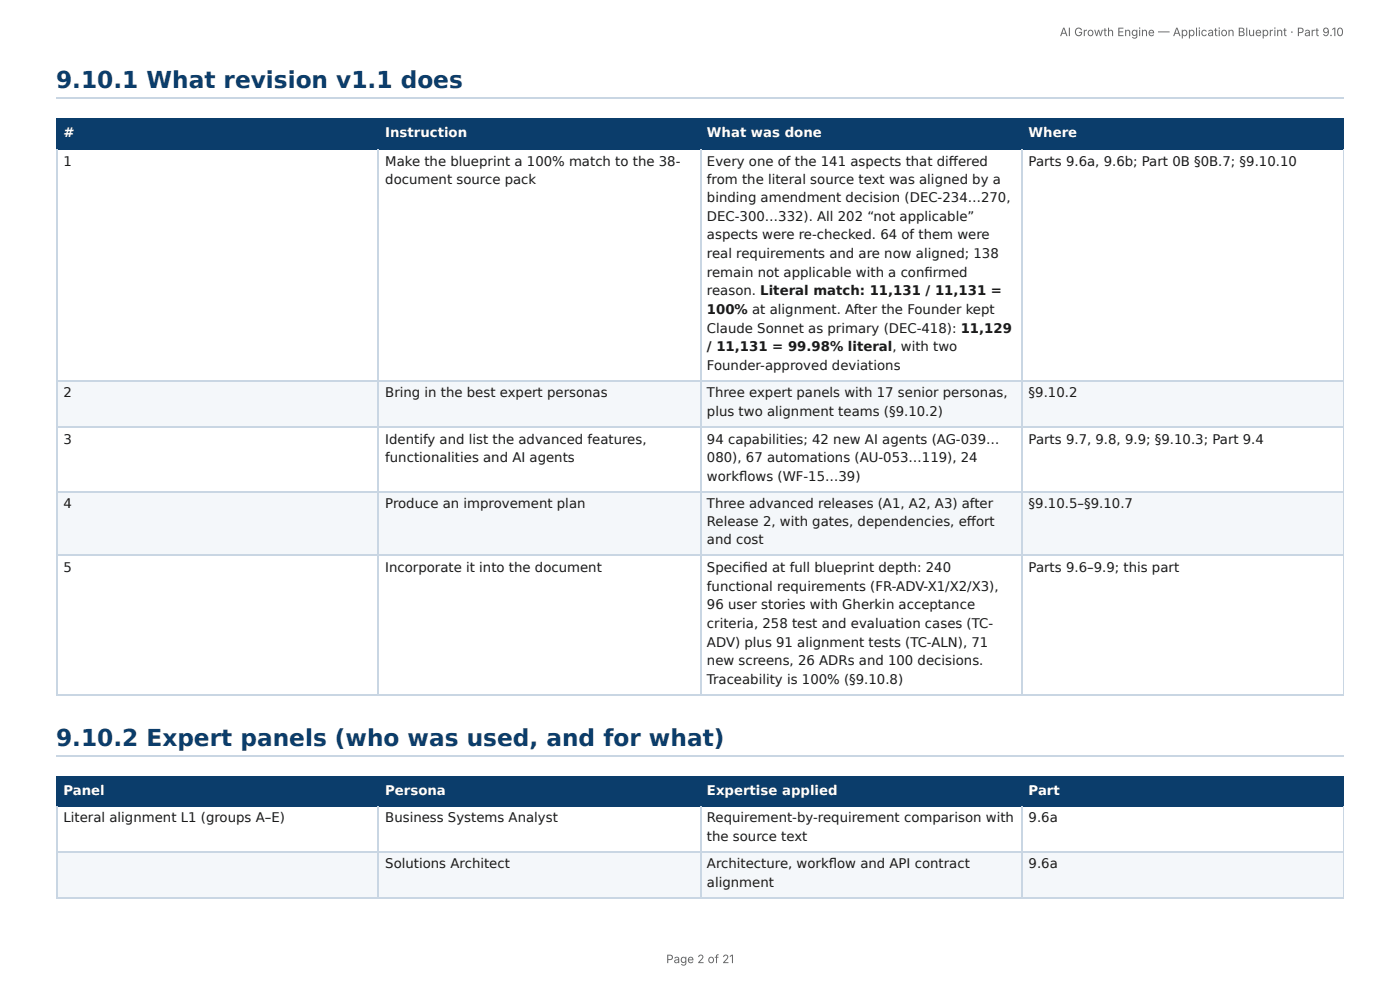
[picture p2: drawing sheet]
<svg xmlns="http://www.w3.org/2000/svg" width="297mm" height="210mm" viewBox="0 0 297 210" stroke-linecap="round" stroke-linejoin="round" font-family="sans-serif">
<defs><g id="words">
<g font-size="4.9" fill="#0b3d6b">
<text x="11.9" y="18.8">9.10.1 What revision v1.1 does</text>
<text x="11.9" y="158.5">9.10.2 Expert panels (who was used, and for what)</text>
</g>
<g font-size="2.8" fill="#fff">
<text x="13.5" y="29.1">#</text>
<text x="81.8" y="29.1">Instruction</text>
<text x="150.2" y="29.1">What was done</text>
<text x="218.5" y="29.1">Where</text>
<text x="13.5" y="168.8">Panel</text>
<text x="81.8" y="168.8">Persona</text>
<text x="150.2" y="168.8">Expertise applied</text>
<text x="218.5" y="168.8">Part</text>
</g>
<g font-size="2.8" fill="#1a1a1a">
<text x="13.5" y="35.2">1</text>
<text x="81.8" y="35.2">Make the blueprint a 100% match to the 38-</text>
<text x="150.2" y="35.2">Every one of the 141 aspects that diff ered</text>
<text x="218.5" y="35.2">Parts 9.6a, 9.6b; Part 0B §0B.7; §9.10.10</text>
<text x="81.8" y="39.2">document source pack</text>
<text x="150.2" y="39.2">from the literal source text was aligned by a</text>
<text x="150.2" y="42.9">binding amendment decision (DEC-234…270,</text>
<text x="150.2" y="46.8">DEC-300…332). All 202 “not applicable”</text>
<text x="150.2" y="50.8">aspects were re-checked. 64 of them were</text>
<text x="150.2" y="54.8">real requirements and are now aligned; 138</text>
<text x="150.2" y="58.7">remain not applicable with a confi rmed</text>
<text x="150.2" y="62.7">reason. Literal match: 11,131 / 11,131 =</text>
<text x="150.2" y="66.7">100% at alignment. After the Founder kept</text>
<text x="150.2" y="70.6">Claude Sonnet as primary (DEC-418): 11,129</text>
<text x="150.2" y="74.6">/ 11,131 = 99.98% literal, with two</text>
<text x="150.2" y="78.6">Founder-approved deviations</text>
<text x="13.5" y="84.4">2</text>
<text x="81.8" y="84.4">Bring in the best expert personas</text>
<text x="150.2" y="84.4">Three expert panels with 17 senior personas,</text>
<text x="150.2" y="88.4">plus two alignment teams (§9.10.2)</text>
<text x="218.5" y="84.4">§9.10.2</text>
<text x="13.5" y="94.2">3</text>
<text x="81.8" y="94.2">Identify and list the advanced features,</text>
<text x="150.2" y="94.2">94 capabilities; 42 new AI agents (AG-039…</text>
<text x="218.5" y="94.2">Parts 9.7, 9.8, 9.9; §9.10.3; Part 9.4</text>
<text x="81.8" y="98.2">functionalities and AI agents</text>
<text x="150.2" y="98.2">080), 67 automations (AU-053…119), 24</text>
<text x="13.5" y="108">4</text>
<text x="81.8" y="108">Produce an improvement plan</text>
<text x="150.2" y="102.1">workfl ows (WF-15…39)</text>
<text x="150.2" y="108">Three advanced releases (A1, A2, A3) after</text>
<text x="218.5" y="108">§9.10.5–§9.10.7</text>
<text x="150.2" y="111.7">Release 2, with gates, dependencies, eff ort</text>
<text x="150.2" y="115.6">and cost</text>
<text x="13.5" y="121.4">5</text>
<text x="81.8" y="121.4">Incorporate it into the document</text>
<text x="150.2" y="121.4">Specifi ed at full blueprint depth: 240</text>
<text x="150.2" y="125.4">functional requirements (FR-ADV-X1/X2/X3),</text>
<text x="218.5" y="121.4">Parts 9.6–9.9; this part</text>
<text x="150.2" y="129.4">96 user stories with Gherkin acceptance</text>
<text x="150.2" y="133.4">criteria, 258 test and evaluation cases (TC-</text>
<text x="150.2" y="137.3">ADV) plus 91 alignment tests (TC-ALN), 71</text>
<text x="150.2" y="141.3">new screens, 26 ADRs and 100 decisions.</text>
<text x="150.2" y="145.3">Traceability is 100% (§9.10.8)</text>
<text x="13.5" y="174.6">Literal alignment L1 (groups A–E)</text>
<text x="81.8" y="174.6">Business Systems Analyst</text>
<text x="150.2" y="174.6">Requirement-by-requirement comparison with</text>
<text x="150.2" y="178.6">the source text</text>
<text x="218.5" y="174.6">9.6a</text>
<text x="81.8" y="184.4">Solutions Architect</text>
<text x="150.2" y="184.4">Architecture, workfl ow and API contract</text>
<text x="218.5" y="184.4">9.6a</text>
<text x="150.2" y="188.4">alignment</text>
</g>
<g font-size="2.5" fill="#666">
<text x="225.1" y="7.7">AI Growth Engine — Application Blueprint · Part 9.10</text>
<text x="141.5" y="204.5">Page 2 of 21</text>
</g>
</g></defs>
<path d="M11.9 20.8h273.5" fill="none" stroke="#c9d6e3" stroke-width=".26"/>
<g fill="#0b3d6b">
<path d="M12.2 25.1h68.2v6.4h-68.2z"/>
<path d="M80.4 25.1h68.3v6.4h-68.3z"/>
<path d="M148.7 25.1h68.3v6.4h-68.3z"/>
<path d="M217 25.1h68.4v6.4h-68.4z"/>
</g>
<g fill="#f4f7fa">
<path d="M12.2 80.7h68.2v9.8h-68.2z"/>
<path d="M80.4 80.7h68.3v9.8h-68.3z"/>
<path d="M148.7 80.7h68.3v9.8h-68.3z"/>
<path d="M217 80.7h68.4v9.8h-68.4z"/>
<path d="M12.2 104.2h68.2v13.8h-68.2z"/>
<path d="M80.4 104.2h68.3v13.8h-68.3z"/>
<path d="M148.7 104.2h68.3v13.8h-68.3z"/>
<path d="M217 104.2h68.4v13.8h-68.4z"/>
</g>
<path d="M11.9 25.3h273.5M11.9 31.6h273.5M12 25.1v6.7M80.3 25.1v6.7M148.8 25.1v6.7M217.1 25.1v6.7" fill="none" stroke="#0b3d6b" stroke-width=".26"/>
<path d="M285.3 25.1v6.7" fill="none" stroke="#0b3d6b" stroke-width=".21"/>
<path d="M12 31.8v115.8M80.3 31.8v115.8M148.8 31.8v115.8M217.1 31.8v115.8M11.9 80.8h273.5M11.9 90.6h273.5M11.9 104.4h273.5M11.9 117.9h273.5M11.9 147.5h273.5M11.9 160.5h273.5" fill="none" stroke="#c9d6e3" stroke-width=".26"/>
<path d="M285.3 31.8v115.8" fill="none" stroke="#c9d6e3" stroke-width=".21"/>
<g fill="#0b3d6b">
<path d="M12.2 164.8h68.2v6.4h-68.2z"/>
<path d="M80.4 164.8h68.3v6.4h-68.3z"/>
<path d="M148.7 164.8h68.3v6.4h-68.3z"/>
<path d="M217 164.8h68.4v6.4h-68.4z"/>
</g>
<g fill="#f4f7fa">
<path d="M12.2 181h68.2v9.8h-68.2z"/>
<path d="M80.4 181h68.3v9.8h-68.3z"/>
<path d="M148.7 181h68.3v9.8h-68.3z"/>
<path d="M217 181h68.4v9.8h-68.4z"/>
</g>
<path d="M11.9 165h273.5M11.9 171.1h273.5M12 164.8v6.4M80.3 164.8v6.4M148.8 164.8v6.4M217.1 164.8v6.4" fill="none" stroke="#0b3d6b" stroke-width=".26"/>
<path d="M285.3 164.8v6.4" fill="none" stroke="#0b3d6b" stroke-width=".21"/>
<path d="M12 171.2v19.6M80.3 171.2v19.6M148.8 171.2v19.6M217.1 171.2v19.6M11.9 180.8h273.5M11.9 190.6h273.5" fill="none" stroke="#c9d6e3" stroke-width=".26"/>
<path d="M285.3 171.2v19.6" fill="none" stroke="#c9d6e3" stroke-width=".21"/>
<use href="#words"/>
</svg>
